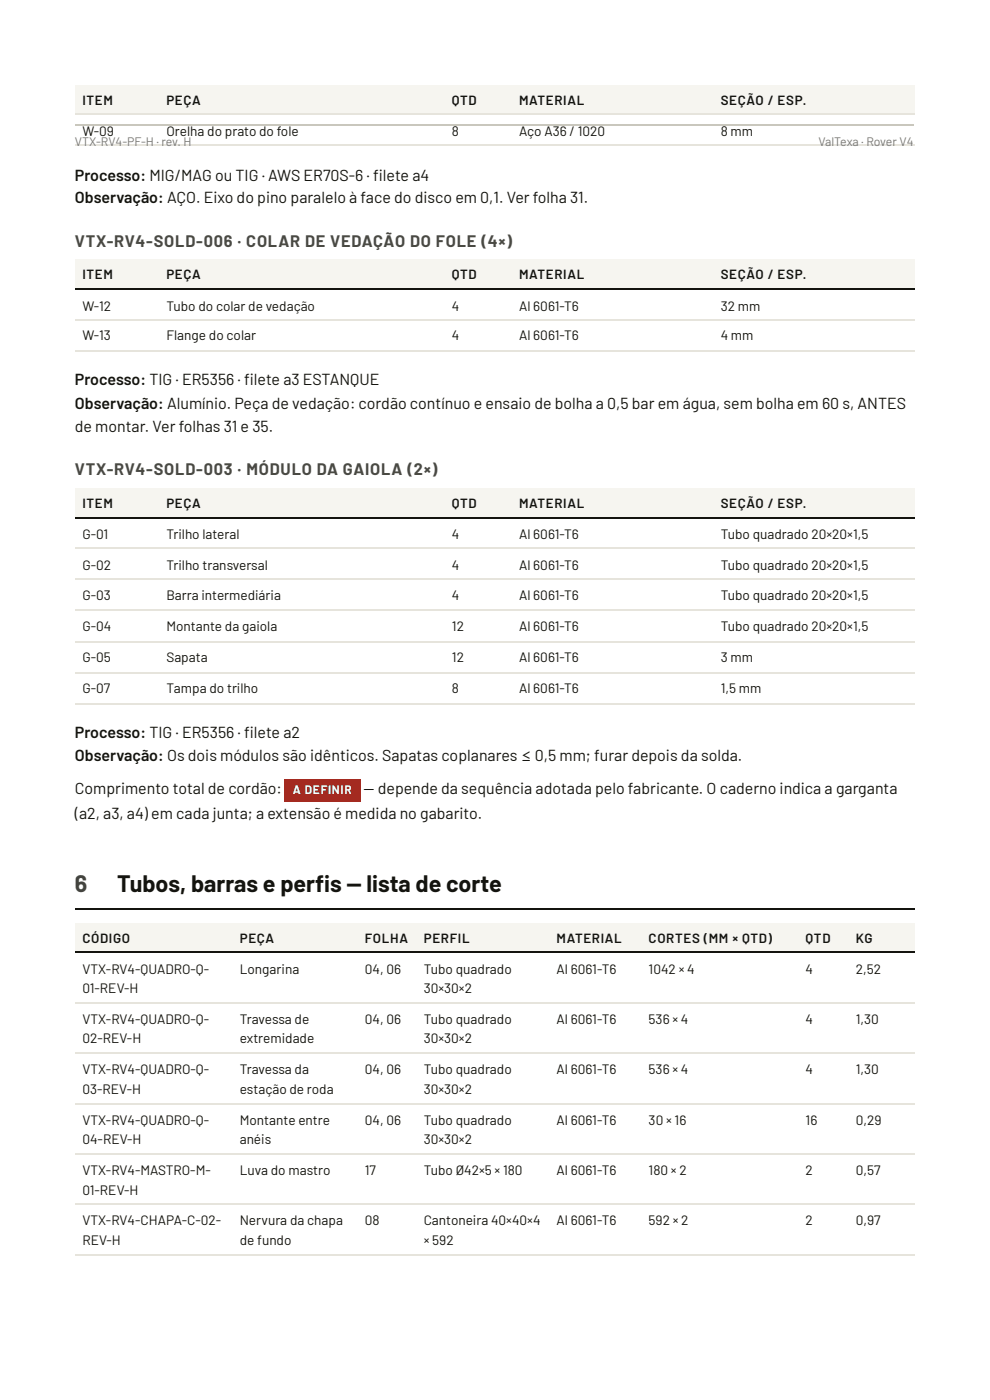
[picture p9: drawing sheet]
<svg xmlns="http://www.w3.org/2000/svg" width="210mm" height="297mm" viewBox="0 0 210 297" stroke-linecap="round" stroke-linejoin="round" font-family="sans-serif">
<defs><g id="words">
<text font-size="4.9" fill="#1f6b3a" x="15.9" y="189.2">6</text>
<g font-size="4.9" fill="#14140f">
<text x="24.9" y="189.2">Tubos, barras e perf</text>
<text x="66.8" y="189.2">is — lista de corte</text>
</g>
<g font-size="3.5" fill="#4a4a42">
<text x="15.9" y="52.4">VTX-RV4-SOLD-006 · COLAR DE VEDAÇÃO DO FOLE (4×)</text>
<text x="15.9" y="100.8">VTX-RV4-SOLD-003 · MÓDULO DA GAIOLA (2×)</text>
</g>
<g font-size="3.4" fill="#14140f">
<text x="15.9" y="38.4">Processo: MIG/MAG ou TIG · AWS ER70S-6 · flete a4</text>
<text x="79.1" y="38.4">i</text>
<text x="15.9" y="43.1">Observação: AÇO. Eixo do pino paralelo à face do disco em 0,1. Ver folha 31.</text>
<text x="15.9" y="81.8">Processo: TIG · ER5356 · flete a3 ESTANQUE</text>
<text x="51.8" y="81.8">i</text>
<text x="15.9" y="86.8">Observação: Alumínio. Peça de vedação: cordão contínuo e ensaio de bolha a 0,5 bar em água, sem bolha em 60 s, ANTES</text>
<text x="15.9" y="91.5">de montar. Ver folhas 31 e 35.</text>
<text x="15.9" y="156.6">Processo: TIG · ER5356 · flete a2</text>
<text x="15.9" y="161.4">Observação: Os dois módulos são idênticos. Sapatas coplanares ≤ 0,5 mm; furar depois da solda.</text>
<text x="51.8" y="156.6">i</text>
<text x="15.9" y="168.5">Comprimento total de cordão:</text>
<text x="15.9" y="173.8">(</text>
<text x="16.8" y="173.8">a2, a3, a4) em cada junta; a extensão é medida no gabarito.</text>
<text x="77.1" y="168.5">— depende da sequência adotada pelo fabricante. O caderno indica a garganta</text>
</g>
<g font-size="2.9" fill="#14140f">
<text x="17.5" y="28.8">W-09</text>
<text x="35.3" y="28.8">Orelha do prato do fole</text>
<text x="95.8" y="28.8">8</text>
<text x="110.1" y="28.8">Aço A36 / 1020</text>
<text x="152.8" y="28.8">8 mm</text>
<text x="17.5" y="65.9">W-12</text>
<text x="35.3" y="65.9">Tubo do colar de vedação</text>
<text x="95.8" y="65.9">4</text>
<text x="110.1" y="65.9">Al 6061-T6</text>
<text x="152.8" y="65.9">32 mm</text>
<text x="17.5" y="72.2">W-13</text>
<text x="35.3" y="72.2">Flange do colar</text>
<text x="95.8" y="72.2">4</text>
<text x="110.1" y="72.2">Al 6061-T6</text>
<text x="152.8" y="72.2">4 mm</text>
<text x="17.5" y="114.3">G-01</text>
<text x="35.3" y="114.3">Trilho lateral</text>
<text x="95.8" y="114.3">4</text>
<text x="110.1" y="114.3">Al 6061-T6</text>
<text x="152.8" y="114.3">Tubo quadrado 20×20×1,5</text>
<text x="17.5" y="120.9">G-02</text>
<text x="35.3" y="120.9">Trilho transversal</text>
<text x="95.8" y="120.9">4</text>
<text x="110.1" y="120.9">Al 6061-T6</text>
<text x="152.8" y="120.9">Tubo quadrado 20×20×1,5</text>
<text x="17.5" y="127.3">G-03</text>
<text x="35.3" y="127.3">Barra intermediária</text>
<text x="95.8" y="127.3">4</text>
<text x="110.1" y="127.3">Al 6061-T6</text>
<text x="152.8" y="127.3">Tubo quadrado 20×20×1,5</text>
<text x="17.5" y="133.9">G-04</text>
<text x="35.3" y="133.9">Montante da gaiola</text>
<text x="95.8" y="133.9">12</text>
<text x="110.1" y="133.9">Al 6061-T6</text>
<text x="152.8" y="133.9">Tubo quadrado 20×20×1,5</text>
<text x="17.5" y="140.5">G-05</text>
<text x="35.3" y="140.5">Sapata</text>
<text x="95.8" y="140.5">12</text>
<text x="110.1" y="140.5">Al 6061-T6</text>
<text x="152.8" y="140.5">3 mm</text>
<text x="17.5" y="147.1">G-07</text>
<text x="35.3" y="147.1">Tampa do trilho</text>
<text x="95.8" y="147.1">8</text>
<text x="110.1" y="147.1">Al 6061-T6</text>
<text x="152.8" y="147.1">1,5 mm</text>
<text x="17.5" y="206.6">VTX-RV4-QUADRO-Q-</text>
<text x="50.8" y="206.6">Longarina</text>
<text x="77.4" y="206.6">04, 06</text>
<text x="89.8" y="206.6">Tubo quadrado</text>
<text x="118" y="206.6">Al 6061-T6</text>
<text x="137.5" y="206.6">1042 × 4</text>
<text x="170.8" y="206.6">4</text>
<text x="181.4" y="206.6">2,52</text>
<text x="17.5" y="210.6">01-REV-H</text>
<text x="89.8" y="210.6">30×30×2</text>
<text x="17.5" y="217.2">VTX-RV4-QUADRO-Q-</text>
<text x="17.5" y="221.2">02-REV-H</text>
<text x="50.8" y="217.2">Travessa de</text>
<text x="50.8" y="221.2">extremidade</text>
<text x="77.4" y="217.2">04, 06</text>
<text x="89.8" y="217.2">Tubo quadrado</text>
<text x="89.8" y="221.2">30×30×2</text>
<text x="118" y="217.2">Al 6061-T6</text>
<text x="137.5" y="217.2">536 × 4</text>
<text x="170.8" y="217.2">4</text>
<text x="181.4" y="217.2">1,30</text>
<text x="17.5" y="227.8">VTX-RV4-QUADRO-Q-</text>
<text x="50.8" y="227.8">Travessa da</text>
<text x="77.4" y="227.8">04, 06</text>
<text x="89.8" y="227.8">Tubo quadrado</text>
<text x="118" y="227.8">Al 6061-T6</text>
<text x="137.5" y="227.8">536 × 4</text>
<text x="170.8" y="227.8">4</text>
<text x="181.4" y="227.8">1,30</text>
<text x="17.5" y="232">03-REV-H</text>
<text x="50.8" y="232">estação de roda</text>
<text x="89.8" y="232">30×30×2</text>
<text x="17.5" y="238.6">VTX-RV4-QUADRO-Q-</text>
<text x="50.8" y="238.6">Montante entre</text>
<text x="77.4" y="238.6">04, 06</text>
<text x="89.8" y="238.6">Tubo quadrado</text>
<text x="118" y="238.6">Al 6061-T6</text>
<text x="137.5" y="238.6">30 × 16</text>
<text x="170.8" y="238.6">16</text>
<text x="181.4" y="238.6">0,29</text>
<text x="17.5" y="242.6">04-REV-H</text>
<text x="50.8" y="242.6">anéis</text>
<text x="89.8" y="242.6">30×30×2</text>
<text x="17.5" y="249.2">VTX-RV4-MASTRO-M-</text>
<text x="50.8" y="249.2">Luva do mastro</text>
<text x="77.4" y="249.2">17</text>
<text x="89.8" y="249.2">Tubo Ø42×5 × 180</text>
<text x="118" y="249.2">Al 6061-T6</text>
<text x="137.5" y="249.2">180 × 2</text>
<text x="170.8" y="249.2">2</text>
<text x="181.4" y="249.2">0,57</text>
<text x="17.5" y="253.5">01-REV-H</text>
<text x="17.5" y="259.8">VTX-RV4-CHAPA-C-02-</text>
<text x="50.8" y="259.8">Nervura da chapa</text>
<text x="77.4" y="259.8">08</text>
<text x="89.8" y="259.8">Cantoneira 40×40×4</text>
<text x="118" y="259.8">Al 6061-T6</text>
<text x="137.5" y="259.8">592 × 2</text>
<text x="170.8" y="259.8">2</text>
<text x="181.4" y="259.8">0,97</text>
<text x="17.5" y="264">REV-H</text>
<text x="50.8" y="264">de fundo</text>
<text x="89.8" y="264">× 592</text>
</g>
<g font-size="2.8" fill="#14140f">
<text x="17.5" y="22.2">ITEM</text>
<text x="35.3" y="22.2">PEÇA</text>
<text x="95.8" y="22.2">QTD</text>
<text x="110.1" y="22.2">MATERIAL</text>
<text x="152.8" y="22.2">SEÇÃO / ESP.</text>
<text x="17.5" y="59.3">ITEM</text>
<text x="35.3" y="59.3">PEÇA</text>
<text x="95.8" y="59.3">QTD</text>
<text x="110.1" y="59.3">MATERIAL</text>
<text x="152.8" y="59.3">SEÇÃO / ESP.</text>
<text x="17.5" y="107.7">ITEM</text>
<text x="35.3" y="107.7">PEÇA</text>
<text x="95.8" y="107.7">QTD</text>
<text x="110.1" y="107.7">MATERIAL</text>
<text x="152.8" y="107.7">SEÇÃO / ESP.</text>
<text x="17.5" y="200">CÓDIGO</text>
<text x="50.8" y="200">PEÇA</text>
<text x="77.4" y="200">FOLHA</text>
<text x="89.8" y="200">PERFIL</text>
<text x="118" y="200">MATERIAL</text>
<text x="137.5" y="200">CORTES (MM × QTD)</text>
<text x="170.8" y="200">QTD</text>
<text x="181.4" y="200">KG</text>
</g>
<g font-size="2.6" fill="#7a7a70">
<text x="15.9" y="31">VTX-RV4-PF-H · rev. H</text>
<text x="173.5" y="31">ValTexa · Rover V4</text>
</g>
<text font-size="2.5" fill="#fff" x="62.1" y="168.5">A DEFINIR</text>
</g></defs>
<g fill="#f6f5f0">
<path d="M15.9 18h17.7v6.3h-17.7z"/>
<path d="M33.6 18h60.6v6.3h-60.6z"/>
<path d="M94.2 18h14.3v6.3h-14.3z"/>
<path d="M108.5 18h42.6v6.3h-42.6z"/>
<path d="M151.1 18h42.8v6.3h-42.8z"/>
</g>
<path d="M15.9 24.2h178" fill="none" stroke="#14140f" stroke-width=".26"/>
<path d="M15.9 24.2h178M15.9 30.8h178" fill="none" stroke="#e6e4dc" stroke-width=".26"/>
<g fill="#f6f5f0">
<path d="M15.9 55h17.7v6.4h-17.7z"/>
<path d="M33.6 55h60.6v6.4h-60.6z"/>
<path d="M94.2 55h14.3v6.4h-14.3z"/>
<path d="M108.5 55h42.6v6.4h-42.6z"/>
<path d="M151.1 55h42.8v6.4h-42.8z"/>
</g>
<path d="M15.9 61.3h178" fill="none" stroke="#14140f" stroke-width=".26"/>
<path d="M15.9 67.9h178M15.9 74.5h178" fill="none" stroke="#e6e4dc" stroke-width=".26"/>
<g fill="#f6f5f0">
<path d="M15.9 103.5h17.7v6.3h-17.7z"/>
<path d="M33.6 103.5h60.6v6.3h-60.6z"/>
<path d="M94.2 103.5h14.3v6.3h-14.3z"/>
<path d="M108.5 103.5h42.6v6.3h-42.6z"/>
<path d="M151.1 103.5h42.8v6.3h-42.8z"/>
</g>
<path d="M15.9 109.9h178M15.9 192.7h178" fill="none" stroke="#14140f" stroke-width=".26"/>
<path d="M15.9 116.3h178M15.9 122.9h178M15.9 129.5h178M15.9 136.1h178M15.9 142.7h178M15.9 149.4h178" fill="none" stroke="#e6e4dc" stroke-width=".26"/>
<g fill="#f6f5f0">
<path d="M15.9 195.8h33.3v6.3h-33.3z"/>
<path d="M49.2 195.8h26.5v6.3h-26.5z"/>
<path d="M75.7 195.8h12.7v6.3h-12.7z"/>
<path d="M88.4 195.8h28v6.3h-28z"/>
<path d="M116.4 195.8h19.6v6.3h-19.6z"/>
<path d="M136 195.8h33.3v6.3h-33.3z"/>
<path d="M169.3 195.8h10.6v6.3h-10.6z"/>
<path d="M179.9 195.8h14v6.3h-14z"/>
</g>
<path d="M15.9 202h178" fill="none" stroke="#14140f" stroke-width=".26"/>
<path d="M15.9 212.9h178M15.9 223.4h178M15.9 234.3h178M15.9 244.9h178M15.9 255.4h178M15.9 266.3h178" fill="none" stroke="#e6e4dc" stroke-width=".26"/>
<path d="M60.3 165.4h16.2v4.7h-16.2z" fill="#a4291f"/>
<path d="M60.5 165.5h15.8v4.5h-15.8z" fill="none" stroke="#a4291f" stroke-width=".26"/>
<path d="M15.9 26.6h177.8" fill="none" stroke="#c9c7bd" stroke-width=".26"/>
<use href="#words"/>
</svg>
